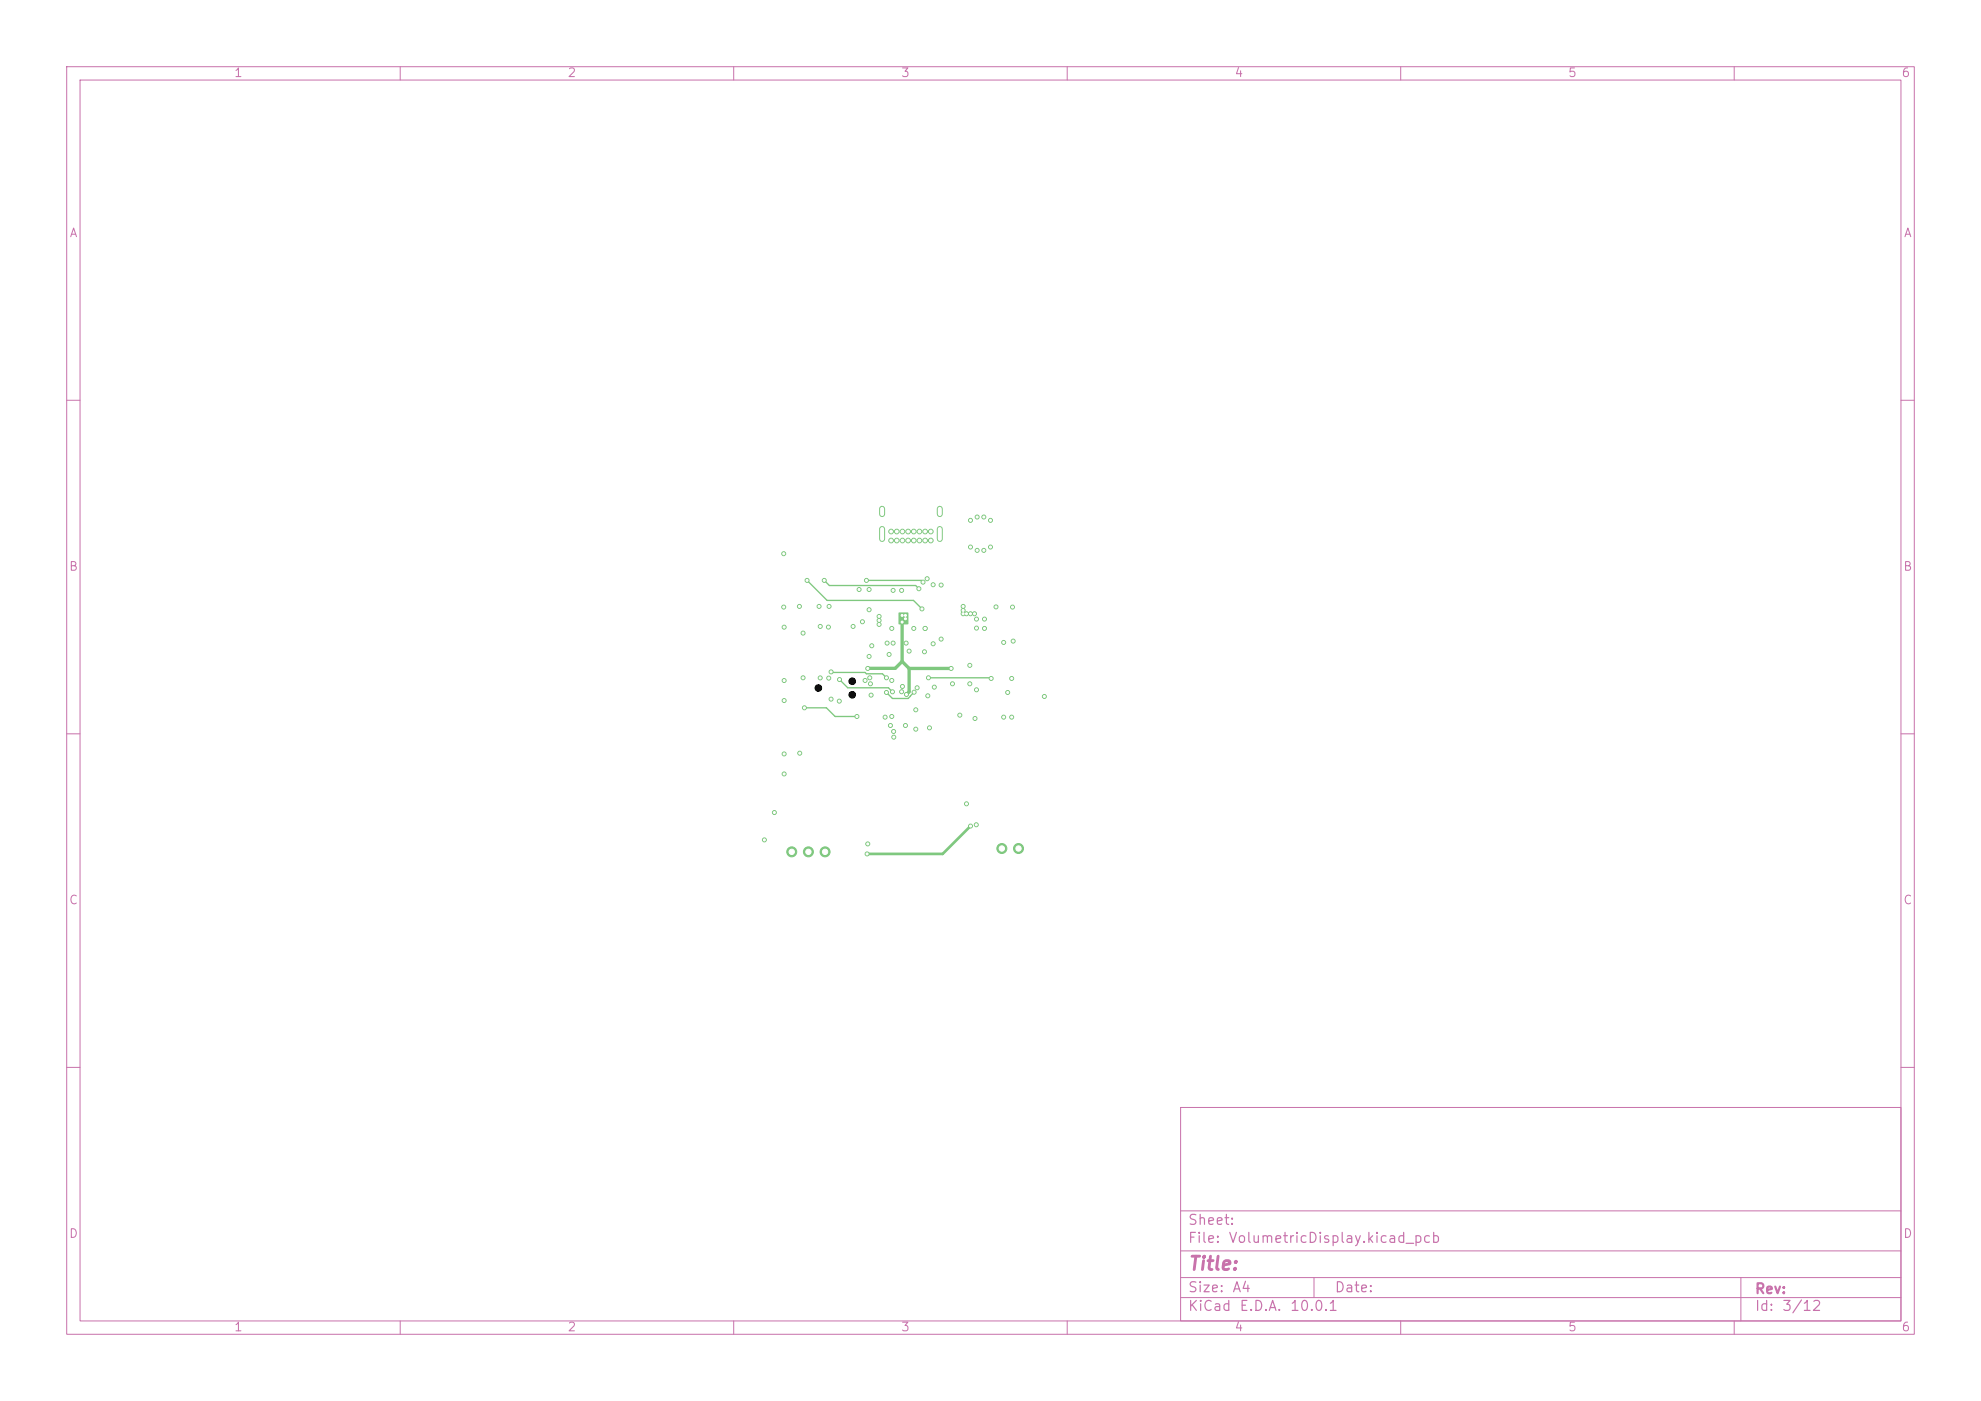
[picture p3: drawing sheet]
<svg xmlns="http://www.w3.org/2000/svg" width="297mm" height="210mm" viewBox="0 0 297 210" stroke-linecap="round" stroke-linejoin="round" font-family="sans-serif">
<defs><g id="words">
<text font-size="2" fill="#c872ab" x="178" y="190.9">Title:</text>
<g font-size="1.5" fill="#c872ab">
<text x="178" y="184">Sheet:</text>
<text x="178" y="186.7">File:</text>
<text x="184.1" y="186.7">VolumetricDisplay.kicad_pcb</text>
<text x="178" y="196.9">KiCad</text>
<text x="178" y="194.1">Size:</text>
<text x="184.7" y="194.1">A4</text>
<text x="185.7" y="196.9">E.D.A.</text>
<text x="193.3" y="196.9">10.0.1</text>
<text x="200" y="194.1">Date:</text>
<text x="263" y="194.3">Rev:</text>
<text x="263" y="196.9">Id:</text>
<text x="267.1" y="196.9">3/12</text>
</g>
<g font-size="1.3" fill="#c872ab">
<text x="35" y="11.9">1</text>
<text x="85" y="11.9">2</text>
<text x="135" y="11.9">3</text>
<text x="185" y="11.9">4</text>
<text x="235" y="11.9">5</text>
<text x="285" y="11.9">6</text>
<text x="10.3" y="35.9">A</text>
<text x="285.4" y="35.9">A</text>
<text x="10.3" y="85.9">B</text>
<text x="285.3" y="85.9">B</text>
<text x="10.3" y="135.9">C</text>
<text x="285.3" y="135.9">C</text>
<text x="10.3" y="185.9">D</text>
<text x="285.3" y="185.9">D</text>
<text x="35" y="199.9">1</text>
<text x="85" y="199.9">2</text>
<text x="135" y="199.9">3</text>
<text x="185" y="199.9">4</text>
<text x="235" y="199.9">5</text>
<text x="285" y="199.9">6</text>
</g>
</g></defs>
<g fill="none" stroke="#c872ab" stroke-width=".15">
<path d="M10 10h277v190h-277zM12 12h273v186h-273zM60 10v2M110 10v2M160 10v2M210 10v2M260 10v2M10 60h2M285 60h2M10 110h2M285 110h2M10 160h2"/>
<path d="M177 166h108v32h-108zM285 160h2M60 198v2M110 198v2M160 198v2M177 194.5h108M177 191.5h108M177 187.5h108M177 181.5h108M197 191.5v3M210 198v2M260 198v2"/>
<path d="M261 191.5v6.5"/>
</g>
<path d="M134.8 91.9h1.3v1.6h-1.3z" fill="#7fc87f" stroke="#7fc87f" stroke-width=".2"/>
<g fill="#7fc87f" stroke="#7fc87f" stroke-width=".15">
<circle cx="139.5" cy="81" r=".35"/>
<circle cx="138.7" cy="81" r=".35"/>
<circle cx="137.9" cy="81" r=".35"/>
<circle cx="137" cy="81" r=".35"/>
<circle cx="136.2" cy="81" r=".35"/>
<circle cx="135.3" cy="81" r=".35"/>
<circle cx="134.5" cy="81" r=".35"/>
<circle cx="133.6" cy="81" r=".35"/>
<circle cx="133.6" cy="79.7" r=".35"/>
<circle cx="134.5" cy="79.7" r=".35"/>
<circle cx="135.3" cy="79.7" r=".35"/>
<circle cx="136.2" cy="79.7" r=".35"/>
<circle cx="137" cy="79.7" r=".35"/>
<circle cx="137.9" cy="79.7" r=".35"/>
<circle cx="138.7" cy="79.7" r=".35"/>
<circle cx="139.5" cy="79.7" r=".35"/>
<circle cx="123.7" cy="127.7" r=".75"/>
<circle cx="118.7" cy="127.7" r=".75"/>
<circle cx="150.2" cy="127.2" r=".75"/>
<circle cx="152.7" cy="127.2" r=".75"/>
<circle cx="121.2" cy="127.7" r=".75"/>
<circle cx="146.2" cy="107.7" r=".3"/>
<circle cx="132.9" cy="103.8" r=".3"/>
<circle cx="132.7" cy="107.5" r=".3"/>
<circle cx="117.6" cy="105" r=".3"/>
<circle cx="143.9" cy="107.2" r=".3"/>
<circle cx="137" cy="103.8" r=".3"/>
<circle cx="150.5" cy="107.5" r=".3"/>
<circle cx="151.7" cy="107.5" r=".3"/>
<circle cx="128.5" cy="107.4" r=".3"/>
<circle cx="120.6" cy="106.1" r=".3"/>
<circle cx="140.1" cy="103" r=".3"/>
<circle cx="133.9" cy="88.5" r=".3"/>
<circle cx="124.3" cy="90.9" r=".3"/>
<circle cx="117.5" cy="91" r=".3"/>
<circle cx="149.3" cy="91" r=".3"/>
<circle cx="139.9" cy="87.7" r=".3"/>
<circle cx="130.3" cy="88.4" r=".3"/>
<circle cx="119.8" cy="90.9" r=".3"/>
<circle cx="151.8" cy="91" r=".3"/>
<circle cx="122.8" cy="90.9" r=".3"/>
<circle cx="146.4" cy="92.8" r=".3"/>
<circle cx="141.1" cy="87.7" r=".3"/>
<circle cx="147.6" cy="92.8" r=".3"/>
<circle cx="128.8" cy="88.4" r=".3"/>
<circle cx="135.2" cy="88.5" r=".3"/>
<circle cx="151.1" cy="103.8" r=".3"/>
<circle cx="117.6" cy="102" r=".3"/>
<circle cx="124.6" cy="100.7" r=".3"/>
<circle cx="120.4" cy="101.6" r=".3"/>
<circle cx="139.2" cy="101.6" r=".3"/>
<circle cx="148.6" cy="101.7" r=".3"/>
<circle cx="132.9" cy="101.6" r=".3"/>
<circle cx="135.2" cy="103.7" r=".3"/>
<circle cx="151.7" cy="101.7" r=".3"/>
<circle cx="123" cy="101.6" r=".3"/>
<circle cx="123.6" cy="87" r=".3"/>
<circle cx="137.8" cy="88.3" r=".3"/>
<circle cx="151.9" cy="96.1" r=".3"/>
<circle cx="146.4" cy="94.2" r=".3"/>
<circle cx="127.9" cy="93.9" r=".3"/>
<circle cx="129.3" cy="93.2" r=".3"/>
<circle cx="120.4" cy="94.9" r=".3"/>
<circle cx="123" cy="93.9" r=".3"/>
<circle cx="141.1" cy="95.8" r=".3"/>
<circle cx="124.2" cy="94" r=".3"/>
<circle cx="135.8" cy="96.4" r=".3"/>
<circle cx="150.5" cy="96.3" r=".3"/>
<circle cx="139.9" cy="96.5" r=".3"/>
<circle cx="117.6" cy="94" r=".3"/>
<circle cx="147.6" cy="94.2" r=".3"/>
<circle cx="133.9" cy="96.4" r=".3"/>
<circle cx="121" cy="87" r=".3"/>
<circle cx="138.2" cy="91.3" r=".3"/>
<circle cx="117.6" cy="116" r=".3"/>
<circle cx="129.9" cy="87" r=".3"/>
<circle cx="138.4" cy="87.3" r=".3"/>
<circle cx="133.7" cy="94.2" r=".3"/>
<circle cx="139.1" cy="104.3" r=".3"/>
<circle cx="124.2" cy="101.7" r=".3"/>
<circle cx="138.7" cy="94.2" r=".3"/>
<circle cx="130.7" cy="96.8" r=".3"/>
<circle cx="144.4" cy="92" r=".3"/>
<circle cx="145.5" cy="92" r=".3"/>
<circle cx="144.9" cy="92" r=".3"/>
<circle cx="137" cy="94.2" r=".3"/>
<circle cx="146.1" cy="92" r=".3"/>
<circle cx="144.4" cy="91.5" r=".3"/>
<circle cx="137.3" cy="106.4" r=".3"/>
<circle cx="130.3" cy="91.4" r=".3"/>
<circle cx="130.6" cy="104.2" r=".3"/>
<circle cx="144.4" cy="90.9" r=".3"/>
<circle cx="142.8" cy="102.5" r=".3"/>
<circle cx="146.4" cy="103.4" r=".3"/>
<circle cx="139" cy="86.8" r=".3"/>
<circle cx="117.5" cy="83" r=".3"/>
<circle cx="156.6" cy="104.4" r=".3"/>
<circle cx="116.1" cy="121.8" r=".3"/>
<circle cx="147.5" cy="77.5" r=".3"/>
<circle cx="146.5" cy="77.5" r=".3"/>
<circle cx="145.5" cy="78" r=".3"/>
<circle cx="148.5" cy="78" r=".3"/>
<circle cx="130.3" cy="98.4" r=".3"/>
<circle cx="130.4" cy="101.6" r=".3"/>
<circle cx="117.6" cy="113" r=".3"/>
<circle cx="119.9" cy="112.9" r=".3"/>
<circle cx="137.3" cy="109.3" r=".3"/>
<circle cx="131.8" cy="93" r=".3"/>
<circle cx="138.6" cy="97.7" r=".3"/>
<circle cx="131.8" cy="92.4" r=".3"/>
<circle cx="135.3" cy="102.9" r=".3"/>
<circle cx="131.8" cy="93.6" r=".3"/>
<circle cx="133.5" cy="108.8" r=".3"/>
<circle cx="130.5" cy="102.5" r=".3"/>
<circle cx="133.7" cy="102" r=".3"/>
<circle cx="133" cy="96.4" r=".3"/>
<circle cx="129.7" cy="102" r=".3"/>
<circle cx="137.5" cy="103.1" r=".3"/>
<circle cx="135.8" cy="108.8" r=".3"/>
<circle cx="133.7" cy="107.4" r=".3"/>
<circle cx="145.4" cy="102.5" r=".3"/>
<circle cx="134" cy="110.5" r=".3"/>
<circle cx="133.3" cy="98.1" r=".3"/>
<circle cx="139.4" cy="109.1" r=".3"/>
<circle cx="134" cy="109.7" r=".3"/>
<circle cx="136.3" cy="97.6" r=".3"/>
<circle cx="145.4" cy="99.7" r=".3"/>
<circle cx="148.5" cy="82" r=".3"/>
<circle cx="146.5" cy="82.5" r=".3"/>
<circle cx="147.5" cy="82.5" r=".3"/>
<circle cx="145.5" cy="82" r=".3"/>
<circle cx="144.9" cy="120.5" r=".3"/>
<circle cx="114.6" cy="125.9" r=".3"/>
<circle cx="135.9" cy="104.1" r=".3"/>
<circle cx="135.8" cy="92.8" r=".3"/>
<circle cx="142.6" cy="100.2" r=".3"/>
<circle cx="135.2" cy="93.3" r=".3"/>
<circle cx="130.1" cy="100.2" r=".3"/>
<circle cx="135.2" cy="92.3" r=".3"/>
<circle cx="135.8" cy="92.3" r=".3"/>
<circle cx="125.8" cy="105.1" r=".3"/>
<circle cx="124.6" cy="104.8" r=".3"/>
<circle cx="133.8" cy="103.7" r=".3"/>
<circle cx="125.9" cy="101.9" r=".3"/>
<circle cx="130.1" cy="126.5" r=".3"/>
<circle cx="146.4" cy="123.6" r=".3"/>
<circle cx="145.5" cy="123.8" r=".3"/>
<circle cx="130" cy="128" r=".3"/>
</g>
<path d="M132.2 76.3v.8M132.2 79.3v1.5M140.9 76.3v.8M140.9 79.3v1.5" fill="none" stroke="#7fc87f" stroke-width=".9"/>
<path d="M121 87l3 3h13l1.2 1.3M123.6 87l.7 .8h13l.5 .5M129.9 87h8.2l.3 .3M120.6 106.1h3.3l1.3 1.3h3.3M124.6 100.7l.1 .1h5l.2 .2h2.4l.6 .6M125.9 101.9l1.2 1.2h6.1l.6 .6M130.1 100.2h.1M137 103.8l-.9 .9h-2.3l-.9-.9M139.2 101.6h9.3l.1 .1" fill="none" stroke="#7fc87f" stroke-width=".2"/>
<path d="M135.2 99.2l-1 1h-4.1M135.2 93.3v5.9M135.2 99.2l1.1 1M136.3 100.2v3.5l-.4 .4M136.3 100.2h6.3" fill="none" stroke="#7fc87f" stroke-width=".5"/>
<path d="M145.5 123.8l-4.2 4.2h-11.3" fill="none" stroke="#7fc87f" stroke-width=".41"/>
<g fill="#fff" stroke="#fff" stroke-width=".15">
<circle cx="146.2" cy="107.7" r=".15"/>
<circle cx="132.9" cy="103.8" r=".15"/>
<circle cx="132.7" cy="107.5" r=".15"/>
<circle cx="117.6" cy="105" r=".15"/>
<circle cx="143.9" cy="107.2" r=".15"/>
<circle cx="137" cy="103.8" r=".15"/>
<circle cx="150.5" cy="107.5" r=".15"/>
<circle cx="151.7" cy="107.5" r=".15"/>
<circle cx="128.5" cy="107.4" r=".15"/>
<circle cx="120.6" cy="106.1" r=".15"/>
<circle cx="140.1" cy="103" r=".15"/>
<circle cx="133.9" cy="88.5" r=".15"/>
<circle cx="124.3" cy="90.9" r=".15"/>
<circle cx="117.5" cy="91" r=".15"/>
<circle cx="149.3" cy="91" r=".15"/>
<circle cx="139.9" cy="87.7" r=".15"/>
<circle cx="130.3" cy="88.4" r=".15"/>
<circle cx="119.9" cy="90.9" r=".15"/>
<circle cx="151.8" cy="91" r=".15"/>
<circle cx="122.8" cy="90.9" r=".15"/>
<circle cx="146.4" cy="92.8" r=".15"/>
<circle cx="141.1" cy="87.7" r=".15"/>
<circle cx="147.6" cy="92.8" r=".15"/>
<circle cx="128.8" cy="88.4" r=".15"/>
<circle cx="135.2" cy="88.5" r=".15"/>
<circle cx="151.1" cy="103.8" r=".15"/>
<circle cx="117.6" cy="102" r=".15"/>
<circle cx="124.6" cy="100.7" r=".15"/>
<circle cx="120.4" cy="101.6" r=".15"/>
<circle cx="139.2" cy="101.6" r=".15"/>
<circle cx="148.6" cy="101.7" r=".15"/>
<circle cx="132.9" cy="101.6" r=".15"/>
<circle cx="135.2" cy="103.7" r=".15"/>
<circle cx="151.7" cy="101.7" r=".15"/>
<circle cx="123" cy="101.6" r=".15"/>
<circle cx="123.6" cy="87" r=".15"/>
<circle cx="137.8" cy="88.2" r=".15"/>
<circle cx="151.9" cy="96.1" r=".15"/>
<circle cx="146.4" cy="94.2" r=".15"/>
<circle cx="127.9" cy="93.9" r=".15"/>
<circle cx="129.3" cy="93.2" r=".15"/>
<circle cx="120.4" cy="94.9" r=".15"/>
<circle cx="123" cy="93.9" r=".15"/>
<circle cx="141.1" cy="95.8" r=".15"/>
<circle cx="124.2" cy="94" r=".15"/>
<circle cx="135.8" cy="96.4" r=".15"/>
<circle cx="150.5" cy="96.3" r=".15"/>
<circle cx="139.9" cy="96.5" r=".15"/>
<circle cx="117.6" cy="94" r=".15"/>
<circle cx="147.6" cy="94.2" r=".15"/>
<circle cx="133.9" cy="96.4" r=".15"/>
<circle cx="121" cy="87" r=".15"/>
<circle cx="138.2" cy="91.3" r=".15"/>
<circle cx="117.6" cy="116" r=".15"/>
<circle cx="129.9" cy="87" r=".15"/>
<circle cx="138.4" cy="87.3" r=".15"/>
<circle cx="133.7" cy="94.2" r=".15"/>
<circle cx="139.1" cy="104.3" r=".15"/>
<circle cx="124.3" cy="101.6" r=".15"/>
<circle cx="138.7" cy="94.2" r=".15"/>
<circle cx="130.7" cy="96.8" r=".15"/>
<circle cx="144.4" cy="92" r=".15"/>
<circle cx="145.5" cy="92" r=".15"/>
<circle cx="144.9" cy="92" r=".15"/>
<circle cx="137" cy="94.2" r=".15"/>
<circle cx="146.1" cy="92" r=".15"/>
<circle cx="144.4" cy="91.5" r=".15"/>
<circle cx="137.3" cy="106.4" r=".15"/>
<circle cx="130.3" cy="91.4" r=".15"/>
<circle cx="130.6" cy="104.2" r=".15"/>
<circle cx="144.4" cy="90.9" r=".15"/>
<circle cx="142.8" cy="102.5" r=".15"/>
<circle cx="146.4" cy="103.4" r=".15"/>
<circle cx="139" cy="86.7" r=".15"/>
<circle cx="117.5" cy="83" r=".15"/>
<circle cx="156.6" cy="104.4" r=".15"/>
<circle cx="116.1" cy="121.8" r=".15"/>
<circle cx="147.5" cy="77.5" r=".15"/>
<circle cx="146.5" cy="77.5" r=".15"/>
<circle cx="145.5" cy="78" r=".15"/>
<circle cx="148.5" cy="78" r=".15"/>
<circle cx="130.3" cy="98.4" r=".15"/>
<circle cx="130.4" cy="101.6" r=".15"/>
<circle cx="117.6" cy="113" r=".15"/>
<circle cx="119.9" cy="112.9" r=".15"/>
<circle cx="137.3" cy="109.3" r=".15"/>
<circle cx="131.8" cy="93" r=".15"/>
<circle cx="138.6" cy="97.7" r=".15"/>
<circle cx="131.8" cy="92.4" r=".15"/>
<circle cx="135.3" cy="102.9" r=".15"/>
<circle cx="131.8" cy="93.6" r=".15"/>
<circle cx="133.5" cy="108.7" r=".15"/>
<circle cx="130.5" cy="102.5" r=".15"/>
<circle cx="133.7" cy="102" r=".15"/>
<circle cx="133" cy="96.4" r=".15"/>
<circle cx="129.7" cy="102" r=".15"/>
<circle cx="137.5" cy="103.1" r=".15"/>
<circle cx="135.7" cy="108.7" r=".15"/>
<circle cx="133.7" cy="107.4" r=".15"/>
<circle cx="145.4" cy="102.5" r=".15"/>
<circle cx="134" cy="110.5" r=".15"/>
<circle cx="133.3" cy="98.1" r=".15"/>
<circle cx="139.3" cy="109.1" r=".15"/>
<circle cx="134" cy="109.6" r=".15"/>
<circle cx="136.3" cy="97.6" r=".15"/>
<circle cx="145.4" cy="99.7" r=".15"/>
<circle cx="148.5" cy="82" r=".15"/>
<circle cx="146.5" cy="82.5" r=".15"/>
<circle cx="147.5" cy="82.5" r=".15"/>
<circle cx="145.5" cy="82" r=".15"/>
<circle cx="144.9" cy="120.5" r=".15"/>
<circle cx="114.6" cy="125.9" r=".15"/>
<circle cx="135.9" cy="104.1" r=".15"/>
<circle cx="135.7" cy="92.8" r=".15"/>
<circle cx="142.6" cy="100.2" r=".15"/>
<circle cx="135.3" cy="93.2" r=".15"/>
<circle cx="130.1" cy="100.2" r=".15"/>
<circle cx="135.3" cy="92.2" r=".15"/>
<circle cx="135.7" cy="92.2" r=".15"/>
<circle cx="125.8" cy="105.1" r=".15"/>
<circle cx="124.6" cy="104.8" r=".15"/>
<circle cx="133.8" cy="103.7" r=".15"/>
<circle cx="125.9" cy="101.9" r=".15"/>
<circle cx="130.1" cy="126.5" r=".15"/>
<circle cx="146.4" cy="123.6" r=".15"/>
<circle cx="145.5" cy="123.8" r=".15"/>
<circle cx="130" cy="128" r=".15"/>
<circle cx="139.5" cy="81" r=".2"/>
<circle cx="138.7" cy="81" r=".2"/>
<circle cx="137.8" cy="81" r=".2"/>
<circle cx="137" cy="81" r=".2"/>
<circle cx="136.1" cy="81" r=".2"/>
<circle cx="135.3" cy="81" r=".2"/>
<circle cx="134.4" cy="81" r=".2"/>
<circle cx="133.6" cy="81" r=".2"/>
<circle cx="133.6" cy="79.7" r=".2"/>
<circle cx="134.4" cy="79.7" r=".2"/>
<circle cx="135.3" cy="79.7" r=".2"/>
<circle cx="136.1" cy="79.7" r=".2"/>
<circle cx="137" cy="79.7" r=".2"/>
<circle cx="137.8" cy="79.7" r=".2"/>
<circle cx="138.7" cy="79.7" r=".2"/>
<circle cx="139.5" cy="79.7" r=".2"/>
<circle cx="123.7" cy="127.7" r=".4"/>
<circle cx="118.7" cy="127.7" r=".4"/>
<circle cx="150.2" cy="127.2" r=".4"/>
<circle cx="152.7" cy="127.2" r=".4"/>
<circle cx="121.2" cy="127.7" r=".4"/>
</g>
<path d="M132.2 76.3v.8M132.2 79.3v1.5M140.9 76.3v.8M140.9 79.3v1.5" fill="none" stroke="#fff" stroke-width=".6"/>
<g fill="#000" stroke="#000" stroke-width=".15">
<circle cx="122.7" cy="103.1" r=".5"/>
<circle cx="127.8" cy="102.1" r=".5"/>
<circle cx="127.8" cy="104.2" r=".5"/>
</g>
<use href="#words"/>
</svg>
